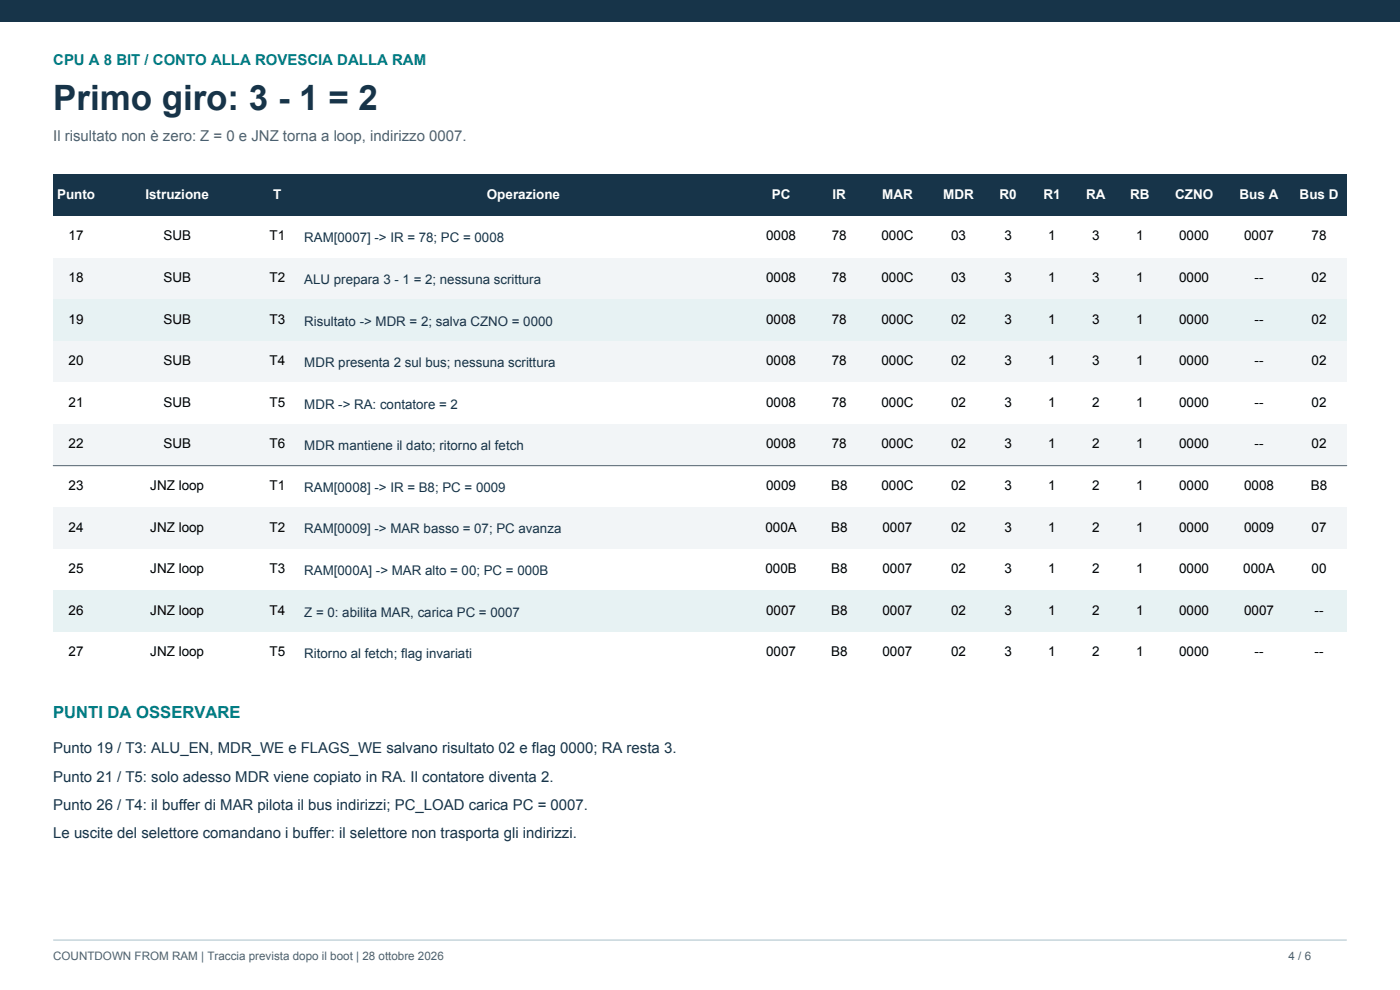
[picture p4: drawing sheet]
<svg xmlns="http://www.w3.org/2000/svg" width="297mm" height="210mm" viewBox="0 0 297 210" stroke-linecap="round" stroke-linejoin="round" font-family="sans-serif">
<defs><g id="words">
<text font-size="7.4" fill="#173449" x="11.3" y="23.3">Primo giro: 3 - 1 = 2</text>
<text font-size="3.5" fill="#007c83" x="11.3" y="152.4">PUNTI DA OSSERVARE</text>
<text font-size="3.2" fill="#007c83" x="11.3" y="13.8">CPU A 8 BIT / CONTO ALLA ROVESCIA DALLA RAM</text>
<text font-size="3.2" fill="#50616d" x="11.3" y="30">Il risultato non è zero: Z = 0 e JNZ torna a loop, indirizzo 0007.</text>
<g font-size="3.2" fill="#173449">
<text x="11.3" y="159.8">Punto 19 / T3: ALU_EN, MDR_WE e FLAGS_WE salvano risultato 02 e flag 0000; RA resta 3.</text>
<text x="11.3" y="165.8">Punto 21 / T5: solo adesso MDR viene copiato in RA. Il contatore diventa 2.</text>
<text x="11.3" y="171.8">Punto 26 / T4: il buffer di MAR pilota il bus indirizzi; PC_LOAD carica PC = 0007.</text>
<text x="11.3" y="177.8">Le uscite del selettore comandano i buffer: il selettore non trasporta gli indirizzi.</text>
</g>
<g font-size="2.9" fill="#fff">
<text x="12.1" y="42.2">Punto</text>
<text x="30.9" y="42.2">Istruzione</text>
<text x="58" y="42.2">T</text>
<text x="103.3" y="42.2">Operazione</text>
<text x="163.7" y="42.2">PC</text>
<text x="176.6" y="42.2">IR</text>
<text x="187.1" y="42.2">MAR</text>
<text x="200.1" y="42.2">MDR</text>
<text x="212" y="42.2">R0</text>
<text x="221.4" y="42.2">R1</text>
<text x="230.4" y="42.2">RA</text>
<text x="239.7" y="42.2">RB</text>
<text x="249.3" y="42.2">CZNO</text>
<text x="263" y="42.2">Bus A</text>
<text x="275.7" y="42.2">Bus D</text>
</g>
<g font-size="2.9">
<text x="14.6" y="51">17</text>
<text x="34.7" y="51">SUB</text>
<text x="57.2" y="51">T1</text>
<text x="162.5" y="51">0008</text>
<text x="176.5" y="51">78</text>
<text x="187" y="51">000C</text>
<text x="201.8" y="51">03</text>
<text x="213.1" y="51">3</text>
<text x="222.4" y="51">1</text>
<text x="231.7" y="51">3</text>
<text x="241" y="51">1</text>
<text x="250.2" y="51">0000</text>
<text x="263.9" y="51">0007</text>
<text x="278.3" y="51">78</text>
<text x="14.6" y="59.8">18</text>
<text x="34.7" y="59.8">SUB</text>
<text x="57.2" y="59.8">T2</text>
<text x="162.5" y="59.8">0008</text>
<text x="176.5" y="59.8">78</text>
<text x="187" y="59.8">000C</text>
<text x="201.8" y="59.8">03</text>
<text x="213.1" y="59.8">3</text>
<text x="222.4" y="59.8">1</text>
<text x="231.7" y="59.8">3</text>
<text x="241" y="59.8">1</text>
<text x="250.2" y="59.8">0000</text>
<text x="266.1" y="59.8">--</text>
<text x="278.3" y="59.8">02</text>
<text x="14.6" y="68.7">19</text>
<text x="34.7" y="68.7">SUB</text>
<text x="57.2" y="68.7">T3</text>
<text x="162.5" y="68.7">0008</text>
<text x="176.5" y="68.7">78</text>
<text x="187" y="68.7">000C</text>
<text x="201.8" y="68.7">02</text>
<text x="213.1" y="68.7">3</text>
<text x="222.4" y="68.7">1</text>
<text x="231.7" y="68.7">3</text>
<text x="241" y="68.7">1</text>
<text x="250.2" y="68.7">0000</text>
<text x="266.1" y="68.7">--</text>
<text x="278.3" y="68.7">02</text>
<text x="14.6" y="77.5">20</text>
<text x="34.7" y="77.5">SUB</text>
<text x="57.2" y="77.5">T4</text>
<text x="162.5" y="77.5">0008</text>
<text x="176.5" y="77.5">78</text>
<text x="187" y="77.5">000C</text>
<text x="201.8" y="77.5">02</text>
<text x="213.1" y="77.5">3</text>
<text x="222.4" y="77.5">1</text>
<text x="231.7" y="77.5">3</text>
<text x="241" y="77.5">1</text>
<text x="250.2" y="77.5">0000</text>
<text x="266.1" y="77.5">--</text>
<text x="278.3" y="77.5">02</text>
<text x="14.6" y="86.3">21</text>
<text x="34.7" y="86.3">SUB</text>
<text x="57.2" y="86.3">T5</text>
<text x="162.5" y="86.3">0008</text>
<text x="176.5" y="86.3">78</text>
<text x="187" y="86.3">000C</text>
<text x="201.8" y="86.3">02</text>
<text x="213.1" y="86.3">3</text>
<text x="222.4" y="86.3">1</text>
<text x="231.7" y="86.3">2</text>
<text x="241" y="86.3">1</text>
<text x="250.2" y="86.3">0000</text>
<text x="266.1" y="86.3">--</text>
<text x="278.3" y="86.3">02</text>
<text x="14.6" y="95.1">22</text>
<text x="34.7" y="95.1">SUB</text>
<text x="57.2" y="95.1">T6</text>
<text x="162.5" y="95.1">0008</text>
<text x="176.5" y="95.1">78</text>
<text x="187" y="95.1">000C</text>
<text x="201.8" y="95.1">02</text>
<text x="213.1" y="95.1">3</text>
<text x="222.4" y="95.1">1</text>
<text x="231.7" y="95.1">2</text>
<text x="241" y="95.1">1</text>
<text x="250.2" y="95.1">0000</text>
<text x="266.1" y="95.1">--</text>
<text x="278.3" y="95.1">02</text>
<text x="14.6" y="103.9">23</text>
<text x="31.9" y="103.9">JNZ loop</text>
<text x="57.2" y="103.9">T1</text>
<text x="162.5" y="103.9">0009</text>
<text x="176.3" y="103.9">B8</text>
<text x="187" y="103.9">000C</text>
<text x="201.8" y="103.9">02</text>
<text x="213.1" y="103.9">3</text>
<text x="222.4" y="103.9">1</text>
<text x="231.7" y="103.9">2</text>
<text x="241" y="103.9">1</text>
<text x="250.2" y="103.9">0000</text>
<text x="263.9" y="103.9">0008</text>
<text x="278.1" y="103.9">B8</text>
<text x="14.6" y="112.7">24</text>
<text x="31.9" y="112.7">JNZ loop</text>
<text x="57.2" y="112.7">T2</text>
<text x="162.4" y="112.7">000A</text>
<text x="176.3" y="112.7">B8</text>
<text x="187.2" y="112.7">0007</text>
<text x="201.8" y="112.7">02</text>
<text x="213.1" y="112.7">3</text>
<text x="222.4" y="112.7">1</text>
<text x="231.7" y="112.7">2</text>
<text x="241" y="112.7">1</text>
<text x="250.2" y="112.7">0000</text>
<text x="263.9" y="112.7">0009</text>
<text x="278.3" y="112.7">07</text>
<text x="14.6" y="121.6">25</text>
<text x="31.9" y="121.6">JNZ loop</text>
<text x="57.2" y="121.6">T3</text>
<text x="162.4" y="121.6">000B</text>
<text x="176.3" y="121.6">B8</text>
<text x="187.2" y="121.6">0007</text>
<text x="201.8" y="121.6">02</text>
<text x="213.1" y="121.6">3</text>
<text x="222.4" y="121.6">1</text>
<text x="231.7" y="121.6">2</text>
<text x="241" y="121.6">1</text>
<text x="250.2" y="121.6">0000</text>
<text x="263.8" y="121.6">000A</text>
<text x="278.3" y="121.6">00</text>
<text x="14.6" y="130.4">26</text>
<text x="31.9" y="130.4">JNZ loop</text>
<text x="57.2" y="130.4">T4</text>
<text x="162.5" y="130.4">0007</text>
<text x="176.3" y="130.4">B8</text>
<text x="187.2" y="130.4">0007</text>
<text x="201.8" y="130.4">02</text>
<text x="213.1" y="130.4">3</text>
<text x="222.4" y="130.4">1</text>
<text x="231.7" y="130.4">2</text>
<text x="241" y="130.4">1</text>
<text x="250.2" y="130.4">0000</text>
<text x="263.9" y="130.4">0007</text>
<text x="278.9" y="130.4">--</text>
<text x="14.6" y="139.2">27</text>
<text x="31.9" y="139.2">JNZ loop</text>
<text x="57.2" y="139.2">T5</text>
<text x="162.5" y="139.2">0007</text>
<text x="176.3" y="139.2">B8</text>
<text x="187.2" y="139.2">0007</text>
<text x="201.8" y="139.2">02</text>
<text x="213.1" y="139.2">3</text>
<text x="222.4" y="139.2">1</text>
<text x="231.7" y="139.2">2</text>
<text x="241" y="139.2">1</text>
<text x="250.2" y="139.2">0000</text>
<text x="266.1" y="139.2">--</text>
<text x="278.9" y="139.2">--</text>
</g>
<g font-size="2.8" fill="#173449">
<text x="64.6" y="51.4">RAM[0007] -&gt; IR = 78; PC = 0008</text>
<text x="64.6" y="60.2">ALU prepara 3 - 1 = 2; nessuna scrittura</text>
<text x="64.6" y="69.1">Risultato -&gt; MDR = 2; salva CZNO = 0000</text>
<text x="64.6" y="77.9">MDR presenta 2 sul bus; nessuna scrittura</text>
<text x="64.6" y="86.7">MDR -&gt; RA: contatore = 2</text>
<text x="64.6" y="95.5">MDR mantiene il dato; ritorno al fetch</text>
<text x="64.6" y="104.3">RAM[0008] -&gt; IR = B8; PC = 0009</text>
<text x="64.6" y="113.2">RAM[0009] -&gt; MAR basso = 07; PC avanza</text>
<text x="64.6" y="122">RAM[000A] -&gt; MAR alto = 00; PC = 000B</text>
<text x="64.6" y="130.8">Z = 0: abilita MAR, carica PC = 0007</text>
<text x="64.6" y="139.6">Ritorno al fetch; flag invariati</text>
</g>
<g font-size="2.5" fill="#50616d">
<text x="11.3" y="203.6">COUNTDOWN FROM RAM | Traccia prevista dopo il boot | 28 ottobre 2026</text>
<text x="273.4" y="203.6">4 / 6</text>
</g>
</g></defs>
<path d="M0 0h297v4.6h-297z" fill-rule="evenodd" fill="#173449"/>
<path d="M11.3 199.4h274.4" fill="none" stroke="#cbd9df" stroke-width=".35"/>
<path d="M11.3 37h274.4v8.9h-274.4z" fill-rule="evenodd" fill="#173449"/>
<path d="M11.3 45.9h274.4v8.8h-274.4z" fill-rule="evenodd" fill="#fff"/>
<path d="M11.3 54.7h274.4v8.8h-274.4z" fill-rule="evenodd" fill="#f2f5f7"/>
<path d="M11.3 63.5h274.4v8.8h-274.4z" fill-rule="evenodd" fill="#fff"/>
<path d="M11.3 72.3h274.4v8.8h-274.4z" fill-rule="evenodd" fill="#f2f5f7"/>
<path d="M11.3 81.1h274.4v8.9h-274.4z" fill-rule="evenodd" fill="#fff"/>
<path d="M11.3 90h274.4v8.8h-274.4z" fill-rule="evenodd" fill="#f2f5f7"/>
<path d="M11.3 98.8h274.4v8.8h-274.4z" fill-rule="evenodd" fill="#fff"/>
<path d="M11.3 107.6h274.4v8.8h-274.4z" fill-rule="evenodd" fill="#f2f5f7"/>
<path d="M11.3 116.4h274.4v8.8h-274.4z" fill-rule="evenodd" fill="#fff"/>
<path d="M11.3 125.2h274.4v8.9h-274.4z" fill-rule="evenodd" fill="#f2f5f7"/>
<path d="M11.3 134.1h274.4v8.8h-274.4z" fill-rule="evenodd" fill="#fff"/>
<g fill="#e7f2f3">
<path d="M11.3 63.5h274.4v8.8h-274.4z" fill-rule="evenodd"/>
<path d="M11.3 125.2h274.4v8.9h-274.4z" fill-rule="evenodd"/>
</g>
<path d="M11.3 98.8h274.4" fill="none" stroke="#50616d" stroke-width=".21"/>
<use href="#words"/>
</svg>
